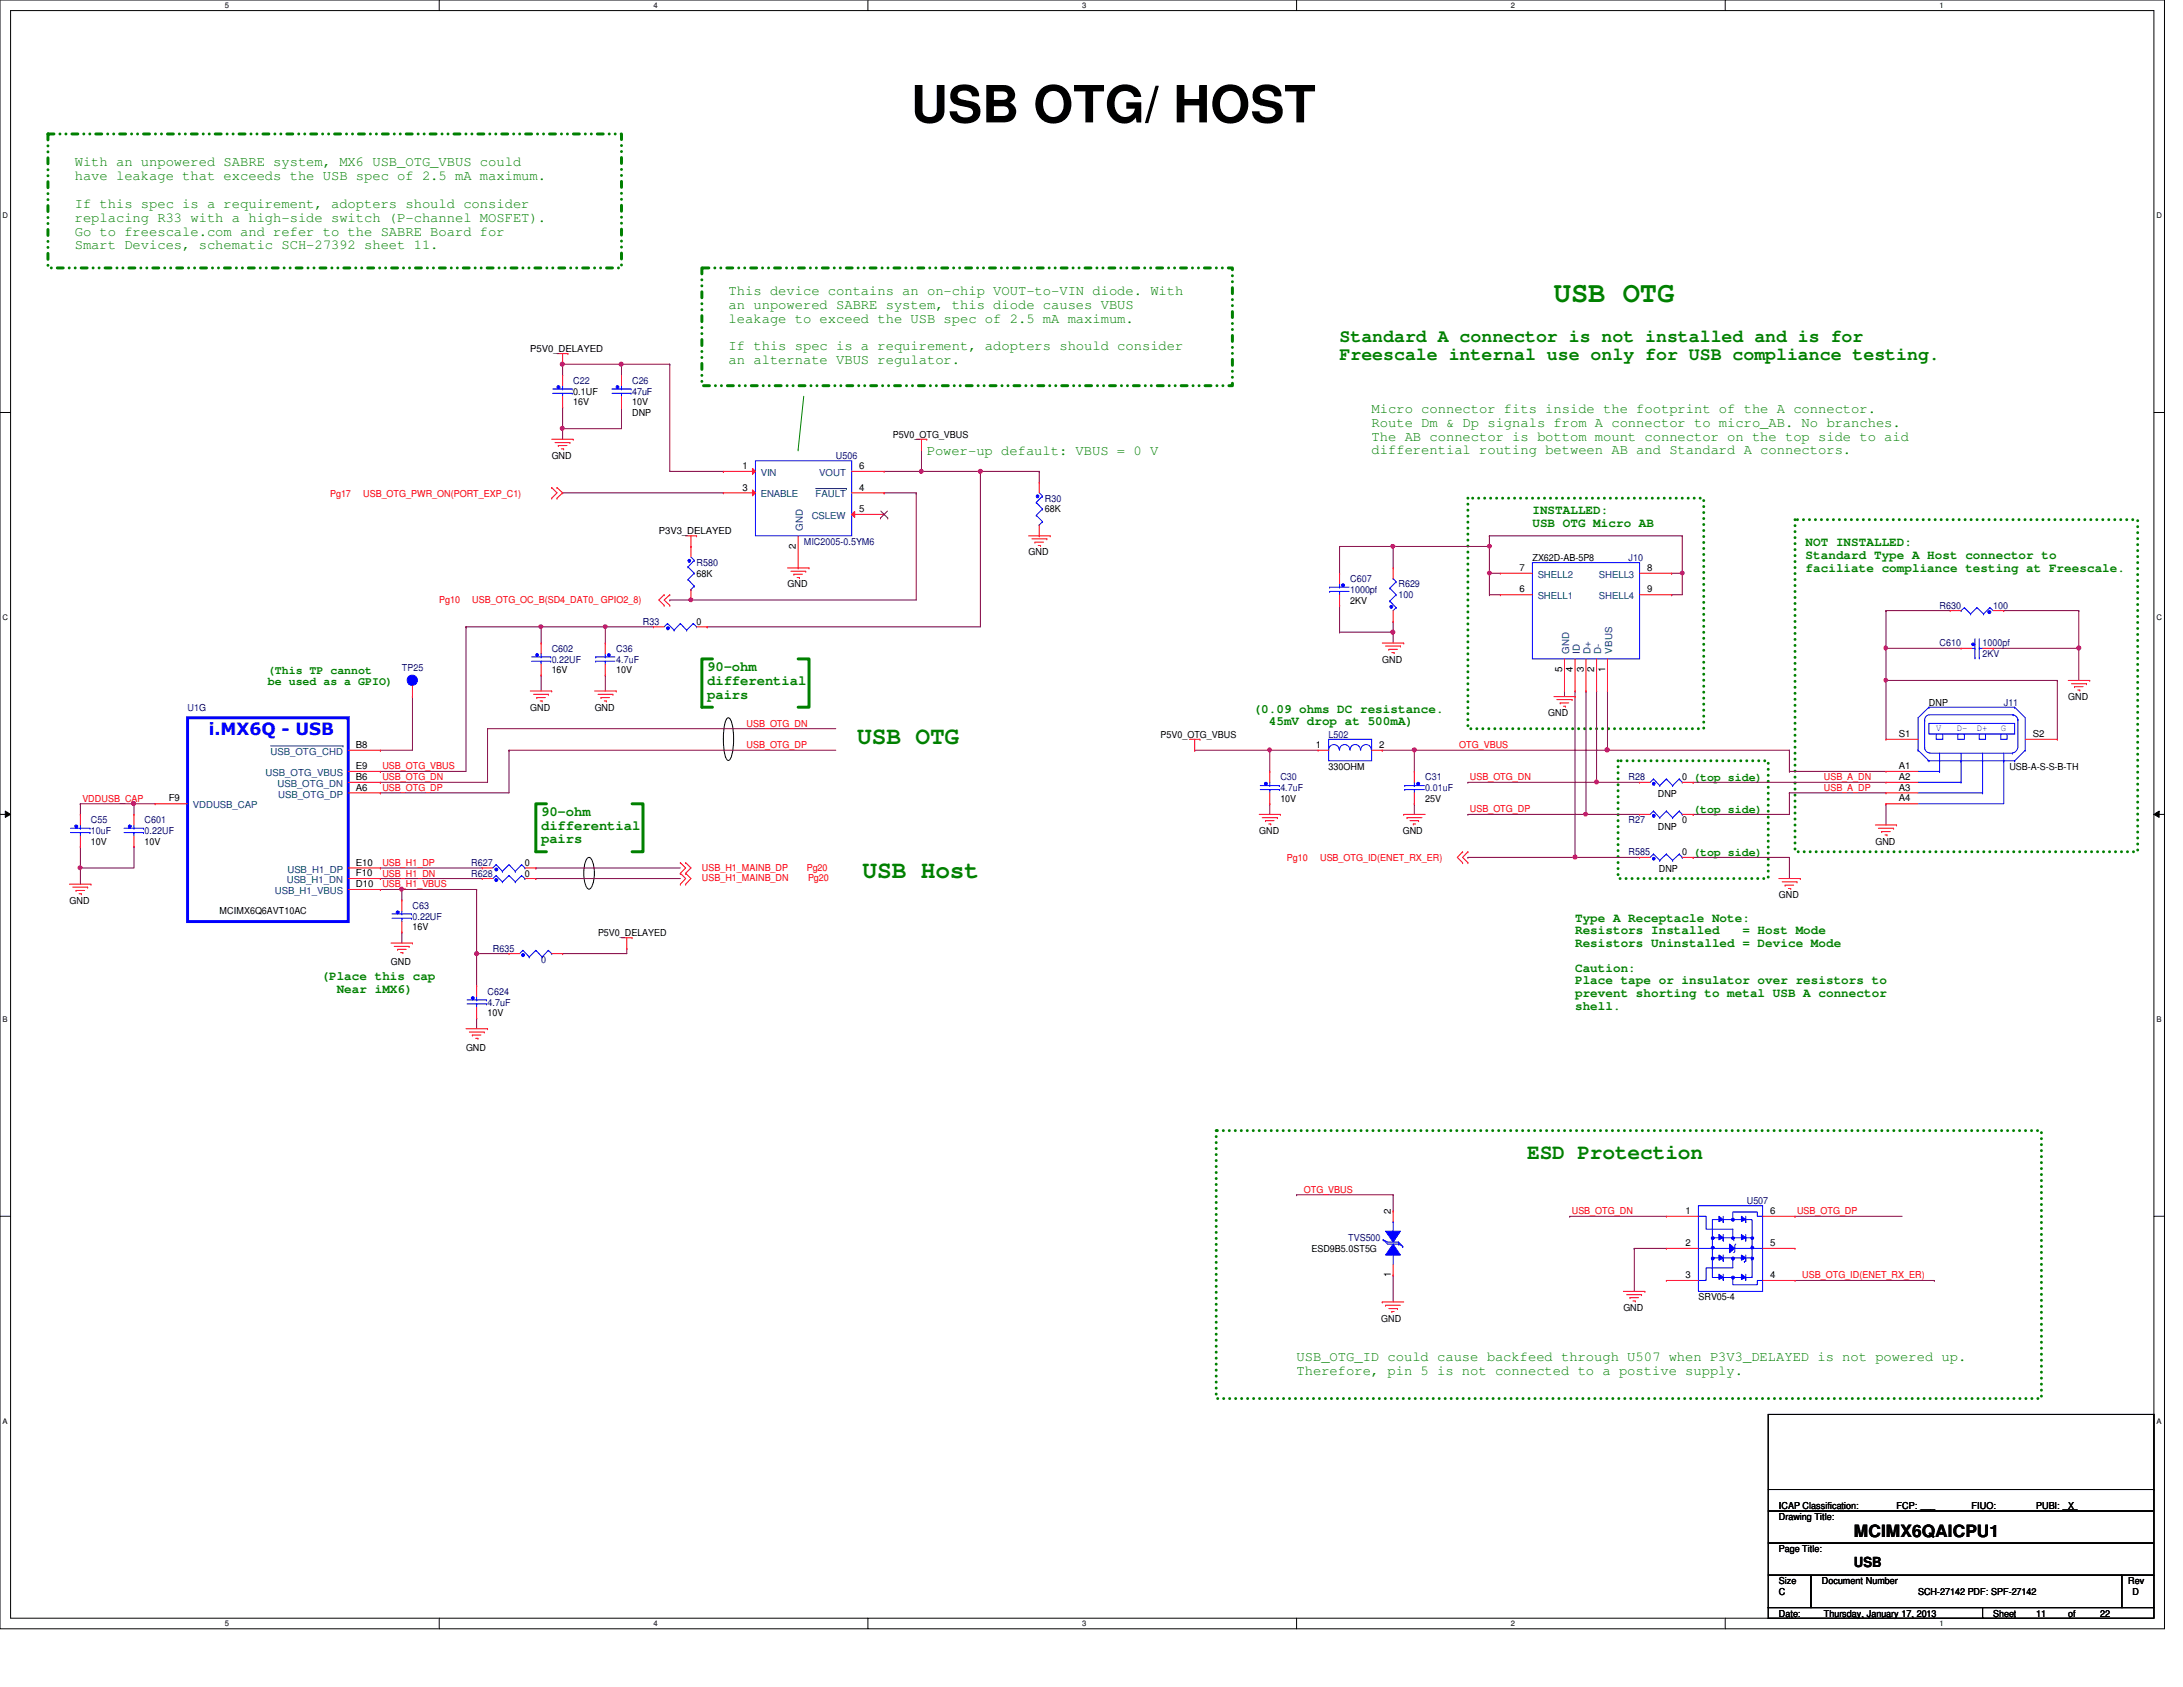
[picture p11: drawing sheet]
<svg xmlns="http://www.w3.org/2000/svg" width="279mm" height="216mm" viewBox="0 0 279 216" stroke-linecap="round" stroke-linejoin="round" font-family="sans-serif">
<defs><g id="words">
<text font-size="6.6" x="116.6" y="15.7">USB OTG/ HOST</text>
<text font-size="3.7" fill="#008000" x="198.9" y="38.7">USB OTG</text>
<g font-size="3.1" fill="#008000">
<text x="109.7" y="95.2">USB OTG</text>
<text x="110.4" y="112.4">USB Host</text>
</g>
<text font-size="2.7" fill="#008000" x="195.5" y="148.3">ESD Protection</text>
<g font-size="2.3" fill="#008000">
<text x="171.4" y="43.7">Standard A connector is not installed and is for</text>
<text x="171.4" y="46.1">Freescale internal use only for USB compliance testing.</text>
</g>
<text font-size="2.2" fill="#00f" x="26.7" y="94">i.MX6Q - USB</text>
<text font-size="2.2" x="237.3" y="196.8">MCIMX6QAICPU1</text>
<g font-size="1.8" fill="#008000">
<text x="9.6" y="21.3">With an unpowered SABRE system, MX6 USB_OTG_VBUS could</text>
<text x="9.6" y="23">have leakage that exceeds the USB spec of 2.5 mA maximum.</text>
<text x="9.6" y="26.6">If this spec is a requirement, adopters should consider</text>
<text x="9.6" y="28.4">replacing R33 with a high-side switch (P-channel MOSFET).</text>
<text x="9.6" y="30.1">Go to freescale.com and refer to the SABRE Board for</text>
<text x="9.6" y="31.9">Smart Devices, schematic SCH-27392 sheet 11.</text>
<text x="93.3" y="37.7">This device contains an on-chip VOUT-to-VIN diode. With</text>
<text x="93.3" y="39.5">an unpowered SABRE system, this diode causes VBUS</text>
<text x="93.3" y="41.3">leakage to exceed the USB spec of 2.5 mA maximum.</text>
<text x="93.3" y="44.8">If this spec is a requirement, adopters should consider</text>
<text x="93.3" y="46.6">an alternate VBUS regulator.</text>
<text x="175.6" y="52.8">Micro connector fits inside the footprint of the A connector.</text>
<text x="118.6" y="58.3">Power-up default: VBUS = 0 V</text>
<text x="175.6" y="54.6">Route Dm &amp; Dp signals from A connector to micro_AB. No branches.</text>
<text x="175.6" y="56.4">The AB connector is bottom mount connector on the top side to aid</text>
<text x="175.6" y="58.2">differential routing between AB and Standard A connectors.</text>
<text x="90.5" y="85.9">90-ohm</text>
<text x="90.5" y="87.6">differential</text>
<text x="90.5" y="89.4">pairs</text>
<text x="69.3" y="104.4">90-ohm</text>
<text x="69.3" y="106.2">differential</text>
<text x="69.3" y="107.9">pairs</text>
<text x="165.9" y="174.2">USB_OTG_ID could cause backfeed through U507 when P3V3_DELAYED is not powered up.</text>
<text x="165.9" y="176">Therefore, pin 5 is not connected to a postive supply.</text>
</g>
<text font-size="1.8" x="237.3" y="200.5">USB</text>
<g font-size="1.6" fill="#008000">
<text x="196.1" y="65.8">INSTALLED:</text>
<text x="196.1" y="67.4">USB OTG Micro AB</text>
<text x="231.1" y="69.9">NOT INSTALLED:</text>
<text x="231.1" y="71.5">Standard Type A Host connector to</text>
<text x="231.1" y="73.2">faciliate compliance testing at Freescale.</text>
<text x="160.4" y="91.2">(0.09 ohms DC resistance.</text>
<text x="162.4" y="92.8">45mV drop at 500mA)</text>
<text x="201.6" y="117.9">Type A Receptacle Note:</text>
<text x="201.6" y="119.5">Resistors Installed</text>
<text x="223" y="119.5">= Host Mode</text>
<text x="41.1" y="125.5">(Place this cap</text>
<text x="201.6" y="121.2">Resistors Uninstalled = Device Mode</text>
<text x="201.6" y="124.4">Caution:</text>
<text x="201.6" y="126">Place tape or insulator over resistors to</text>
<text x="43.1" y="127.1">Near iMX6)</text>
<text x="201.6" y="127.6">prevent shorting to metal USB A connector</text>
<text x="201.6" y="129.2">shell.</text>
</g>
<g font-size="1.5" fill="#008000">
<text x="34.3" y="86.2">(This TP cannot</text>
<text x="34.3" y="87.7">be used as a GPIO)</text>
<text x="216.7" y="99.9">(top side)</text>
<text x="216.7" y="104.1">(top side)</text>
<text x="216.7" y="109.6">(top side)</text>
</g>
<g font-size="1.2">
<text x="67.9" y="45">P5V0_DELAYED</text>
<text x="73.4" y="50.5">0.1UF</text>
<text x="73.4" y="51.9">16V</text>
<text x="80.9" y="53.3">DNP</text>
<text x="80.9" y="51.9">10V</text>
<text x="70.6" y="58.7">GND</text>
<text x="114.3" y="56">P5V0_OTG_VBUS</text>
<text x="95" y="62.8">3</text>
<text x="95" y="60">1</text>
<text x="110" y="60">6</text>
<text x="110" y="65.5">5</text>
<text x="110" y="62.8">4</text>
<text x="133.7" y="65.6">68K</text>
<text x="84.3" y="68.3">P3V3_DELAYED</text>
<text x="101.9" y="70.2" transform="rotate(-90 101.9 70.2)">2</text>
<text x="131.7" y="71.1">GND</text>
<text x="196.1" y="71.8">ZX62D-AB-5P8</text>
<text x="89.2" y="73.8">68K</text>
<text x="100.8" y="75.2">GND</text>
<text x="172.8" y="77.3">2KV</text>
<text x="194.5" y="75.8">6</text>
<text x="194.5" y="73.1">7</text>
<text x="210.8" y="73.1">8</text>
<text x="210.8" y="75.8">9</text>
<text x="89.2" y="80">0</text>
<text x="70.6" y="86.1">16V</text>
<text x="78.9" y="86.1">10V</text>
<text x="176.9" y="84.8">GND</text>
<text x="199.9" y="86" transform="rotate(-90 199.9 86)">5</text>
<text x="201.3" y="86" transform="rotate(-90 201.3 86)">4</text>
<text x="202.7" y="86" transform="rotate(-90 202.7 86)">3</text>
<text x="204" y="86" transform="rotate(-90 204 86)">2</text>
<text x="205.4" y="86" transform="rotate(-90 205.4 86)">1</text>
<text x="264.7" y="89.6">GND</text>
<text x="45.6" y="95.7">B8</text>
<text x="67.9" y="91">GND</text>
<text x="76.1" y="91">GND</text>
<text x="148.5" y="94.4">P5V0_OTG_VBUS</text>
<text x="168.4" y="95.7">1</text>
<text x="176.5" y="95.7">2</text>
<text x="198.2" y="91.7">GND</text>
<text x="243" y="94.3">S1</text>
<text x="246.9" y="90.3">DNP</text>
<text x="260.2" y="94.3">S2</text>
<text x="45.6" y="98.4">E9</text>
<text x="45.6" y="99.8">B6</text>
<text x="45.6" y="101.2">A6</text>
<text x="170.1" y="98.5">330OHM</text>
<text x="212.2" y="101.9">DNP</text>
<text x="215.3" y="99.9">0</text>
<text x="243" y="98.4">A1</text>
<text x="243" y="99.8">A2</text>
<text x="243" y="101.2">A3</text>
<text x="257.2" y="98.5">USB-A-S-S-B-TH</text>
<text x="21.6" y="102.6">F9</text>
<text x="161.2" y="106.7">GND</text>
<text x="163.9" y="102.6">10V</text>
<text x="179.5" y="106.7">GND</text>
<text x="182.4" y="102.6">25V</text>
<text x="212.2" y="106.2">DNP</text>
<text x="215.3" y="105.4">0</text>
<text x="243" y="102.6">A4</text>
<text x="11.6" y="108.1">10V</text>
<text x="18.5" y="108.1">10V</text>
<text x="45.6" y="110.8">E10</text>
<text x="45.6" y="112.1">F10</text>
<text x="45.6" y="113.5">D10</text>
<text x="67.2" y="110.9">0</text>
<text x="67.2" y="112.2">0</text>
<text x="212.3" y="111.5">DNP</text>
<text x="215.3" y="109.5">0</text>
<text x="240" y="108.1">GND</text>
<text x="8.9" y="115.7">GND</text>
<text x="28.1" y="117">MCIMX6Q6AVT10AC</text>
<text x="52.8" y="119.1">16V</text>
<text x="76.5" y="119.8">P5V0_DELAYED</text>
<text x="227.7" y="115">GND</text>
<text x="50" y="123.5">GND</text>
<text x="62.4" y="130">10V</text>
<text x="59.6" y="134.5">GND</text>
<text x="178" y="155.4" transform="rotate(-90 178 155.4)">2</text>
<text x="215.7" y="155.4">1</text>
<text x="226.6" y="155.4">6</text>
<text x="167.9" y="160.2">ESD9B5.0ST5G</text>
<text x="215.7" y="159.5">2</text>
<text x="226.6" y="159.5">5</text>
<text x="178" y="163.5" transform="rotate(-90 178 163.5)">1</text>
<text x="207.8" y="167.8">GND</text>
<text x="215.7" y="163.6">3</text>
<text x="217.4" y="166.4">SRV05-4</text>
<text x="226.6" y="163.6">4</text>
<text x="176.8" y="169.2">GND</text>
<text x="227.7" y="194.5">Drawing Title:</text>
<text x="227.7" y="193.2">ICAP Classification:</text>
<text x="242.7" y="193.2">FCP: ___</text>
<text x="252.3" y="193.2">FIUO:</text>
<text x="260.6" y="193.2">PUBI: ___</text>
<text x="264.7" y="193.2">X</text>
<text x="227.7" y="202.7">Size</text>
<text x="227.7" y="198.6">Page Title:</text>
<text x="233.2" y="202.7">Document Number</text>
<text x="272.4" y="202.7">Rev</text>
<text x="227.7" y="206.9">Date:</text>
<text x="227.7" y="204.1">C</text>
<text x="233.4" y="206.9">Thursday, January 17, 2013</text>
<text x="245.5" y="204.1">SCH-27142 PDF: SPF-27142</text>
<text x="255.1" y="206.9">Sheet</text>
<text x="260.6" y="206.9">11</text>
<text x="264.7" y="206.9">of</text>
<text x="268.8" y="206.9">22</text>
<text x="272.9" y="204.1">D</text>
</g>
<g font-size="1.2" fill="#000080">
<text x="73.4" y="49.1">C22</text>
<text x="80.9" y="49.1">C26</text>
<text x="80.9" y="50.5">47uF</text>
<text x="107" y="58.7">U506</text>
<text x="133.7" y="64.2">R30</text>
<text x="102.9" y="69.7">MIC2005-0.5YM6</text>
<text x="208.4" y="71.8">J10</text>
<text x="89.2" y="72.4">R580</text>
<text x="172.8" y="74.5">C607</text>
<text x="172.8" y="75.9">1000pf</text>
<text x="179" y="75.2">R629</text>
<text x="179" y="76.6">100</text>
<text x="248.2" y="77.9">R630</text>
<text x="255.1" y="77.9">100</text>
<text x="70.6" y="83.4">C602</text>
<text x="78.9" y="83.4">C36</text>
<text x="82.3" y="80">R33</text>
<text x="248.2" y="82.7">C610</text>
<text x="253.7" y="82.7">1000pf</text>
<text x="51.4" y="85.9">TP25</text>
<text x="70.6" y="84.8">0.22UF</text>
<text x="78.9" y="84.8">4.7uF</text>
<text x="253.7" y="84.1">2KV</text>
<text x="24" y="91">U1G</text>
<text x="170.1" y="94.4">L502</text>
<text x="256.5" y="90.3">J11</text>
<text x="163.9" y="99.9">C30</text>
<text x="163.9" y="101.3">4.7uF</text>
<text x="182.4" y="99.9">C31</text>
<text x="182.4" y="101.3">0.01uF</text>
<text x="208.4" y="99.9">R28</text>
<text x="11.6" y="105.4">C55</text>
<text x="11.6" y="106.7">10uF</text>
<text x="18.5" y="105.4">C601</text>
<text x="18.5" y="106.7">0.22UF</text>
<text x="208.4" y="105.4">R27</text>
<text x="60.3" y="110.9">R627</text>
<text x="60.3" y="112.2">R628</text>
<text x="208.4" y="109.5">R585</text>
<text x="52.8" y="116.3">C63</text>
<text x="52.8" y="117.7">0.22UF</text>
<text x="63.1" y="121.8">R635</text>
<text x="69.3" y="123.2">0</text>
<text x="62.4" y="127.3">C624</text>
<text x="62.4" y="128.7">4.7uF</text>
<text x="223.6" y="154.1">U507</text>
<text x="172.6" y="158.9">TVS500</text>
</g>
<g font-size="1.2" fill="#f00">
<text x="42.2" y="63.5">Pg17</text>
<text x="46.5" y="63.5">USB_OTG_PWR_ON(PORT_EXP_C1)</text>
<text x="56.2" y="77.1">Pg10</text>
<text x="60.5" y="77.1">USB_OTG_OC_B(SD4_DAT0_ GPIO2_8)</text>
<text x="95.5" y="95.8">USB_OTG_DP</text>
<text x="95.5" y="93">USB_OTG_DN</text>
<text x="186.8" y="95.8">OTG_VBUS</text>
<text x="48.9" y="98.5">USB_OTG_VBUS</text>
<text x="48.9" y="99.9">USB_OTG_DN</text>
<text x="48.9" y="101.2">USB_OTG_DP</text>
<text x="188.1" y="99.9">USB_OTG_DN</text>
<text x="233.4" y="99.9">USB_A_DN</text>
<text x="233.4" y="101.2">USB_A_DP</text>
<text x="10.5" y="102.6">VDDUSB_CAP</text>
<text x="188.1" y="104">USB_OTG_DP</text>
<text x="48.9" y="110.8">USB_H1_DP</text>
<text x="48.9" y="112.2">USB_H1_DN</text>
<text x="48.9" y="113.6">USB_H1_VBUS</text>
<text x="89.8" y="111.4">USB_H1_MAINB_DP</text>
<text x="89.8" y="112.8">USB_H1_MAINB_DN</text>
<text x="103.3" y="111.4">Pg20</text>
<text x="103.4" y="112.8">Pg20</text>
<text x="164.7" y="110.2">Pg10</text>
<text x="169" y="110.2">USB_OTG_ID(ENET_RX_ER)</text>
<text x="166.9" y="152.7">OTG_VBUS</text>
<text x="201.2" y="155.4">USB_OTG_DN</text>
<text x="230" y="155.4">USB_OTG_DP</text>
<text x="230.7" y="163.6">USB_OTG_ID(ENET_RX_ER)</text>
</g>
<g font-size="1.2" fill="#004080">
<text x="97.4" y="63.7">ENABLE</text>
<text x="97.4" y="60.9">VIN</text>
<text x="104.4" y="63.7">FAULT</text>
<text x="104.9" y="60.9">VOUT</text>
<text x="102.7" y="67.9" transform="rotate(-90 102.7 67.9)">GND</text>
<text x="103.9" y="66.4">CSLEW</text>
<text x="196.8" y="76.7">SHELL1</text>
<text x="196.8" y="74">SHELL2</text>
<text x="204.6" y="74">SHELL3</text>
<text x="204.6" y="76.7">SHELL4</text>
<text x="200.8" y="83.7" transform="rotate(-90 200.8 83.7)">GND</text>
<text x="202.2" y="83.7" transform="rotate(-90 202.2 83.7)">ID</text>
<text x="203.6" y="83.7" transform="rotate(-90 203.6 83.7)">D+</text>
<text x="204.9" y="83.7" transform="rotate(-90 204.9 83.7)">D-</text>
<text x="206.3" y="83.7" transform="rotate(-90 206.3 83.7)">VBUS</text>
<text x="34" y="99.3">USB_OTG_VBUS</text>
<text x="34.6" y="96.6">USB_OTG_CHD</text>
<text x="35.5" y="100.7">USB_OTG_DN</text>
<text x="24.7" y="103.5">VDDUSB_CAP</text>
<text x="35.6" y="102.1">USB_OTG_DP</text>
<text x="36.7" y="113">USB_H1_DN</text>
<text x="36.8" y="111.7">USB_H1_DP</text>
<text x="35.2" y="114.4">USB_H1_VBUS</text>
</g>
<g font-size="1.2" fill="#00f">
<text x="247.8" y="93.6">V</text>
<text x="250.4" y="93.6">D-</text>
<text x="253" y="93.6">D+</text>
<text x="256.1" y="93.6">G</text>
</g>
<g font-size="1">
<text x="28.8" y="1">5</text>
<text x="83.7" y="1">4</text>
<text x="138.5" y="1">3</text>
<text x="193.4" y="1">2</text>
<text x="248.2" y="1">1</text>
<text x=".3" y="27.9">D</text>
<text x="276" y="27.9">D</text>
<text x=".3" y="79.4">C</text>
<text x="276" y="79.4">C</text>
<text x=".3" y="130.8">B</text>
<text x="276" y="130.8">B</text>
<text x=".3" y="182.2">A</text>
<text x="276" y="182.2">A</text>
<text x="28.8" y="208.1">5</text>
<text x="83.7" y="208.1">4</text>
<text x="138.5" y="208.1">3</text>
<text x="193.4" y="208.1">2</text>
<text x="248.2" y="208.1">1</text>
</g>
</g></defs>
<path d="M0 0h277v208.4h-277zM1.4 1.4h274.3v205.7h-274.3z" fill="none" stroke="#000" stroke-width=".13"/>
<g fill="#fff">
<path d="M28.8 .1h.5v1.1h-.5z"/>
<path d="M28.8 207.2h.5v1.1h-.5z"/>
</g>
<path d="M56.2 0v1.4M56.2 207.1v1.3" fill="none" stroke="#000" stroke-width=".13"/>
<g fill="#fff">
<path d="M83.7 .1h.5v1.1h-.5z"/>
<path d="M83.7 207.2h.5v1.1h-.5z"/>
</g>
<path d="M111.1 0v1.4M111.1 207.1v1.3" fill="none" stroke="#000" stroke-width=".13"/>
<g fill="#fff">
<path d="M138.5 .1h.6v1.1h-.6z"/>
<path d="M138.5 207.2h.6v1.1h-.6z"/>
</g>
<path d="M165.9 0v1.4M165.9 207.1v1.3" fill="none" stroke="#000" stroke-width=".13"/>
<g fill="#fff">
<path d="M193.4 .1h.5v1.1h-.5z"/>
<path d="M193.4 207.2h.5v1.1h-.5z"/>
</g>
<path d="M220.8 0v1.4M220.8 207.1v1.3" fill="none" stroke="#000" stroke-width=".13"/>
<g fill="#fff">
<path d="M248.2 .1h.6v1.1h-.6z"/>
<path d="M248.2 207.2h.6v1.1h-.6z"/>
<path d="M.3 27.1h.8v1.1h-.8z"/>
<path d="M276 27.1h.7v1.1h-.7z"/>
<path d="M.3 78.5h.8v1.1h-.8z"/>
<path d="M276 78.5h.7v1.1h-.7z"/>
</g>
<path d="M0 52.8h1.4M275.7 52.8h1.3" fill="none" stroke="#000" stroke-width=".13"/>
<g fill="#fff">
<path d="M.3 129.9h.7v1.1h-.7z"/>
<path d="M276 129.9h.6v1.1h-.6z"/>
</g>
<path d="M0 104.2h1.4M.7 103.8l.7 .4-.7 .4zM275.7 104.2l.7-.4v.8zM275.7 104.2h1.3" fill="none" stroke="#000" stroke-width=".13"/>
<path d="M.7 103.8l.7 .4-.7 .4zM275.7 104.2l.7-.4v.8z" fill="#000"/>
<g fill="#fff">
<path d="M.3 181.4h.7v1.1h-.7z"/>
<path d="M276 181.4h.6v1.1h-.6z"/>
</g>
<path d="M93 92l.2-.1a1.48 1.48 0 0 1 .6 1.3l.1 1.4a5.6 5.6 0 0 1-.5 2.6l-.2 .1a1.51 1.51 0 0 1-.5-1.3l-.1-1.4a5.6 5.6 0 0 1 .4-2.6zM75.2 109.8l.2-.1a1.5 1.5 0 0 1 .6 1.4 4.1 4.1 0 0 1-.4 2.6l-.2 .1a1.46 1.46 0 0 1-.6-1.4 4.1 4.1 0 0 1 .4-2.6zM0 155.7h1.4M275.7 155.7h1.3" fill="none" stroke="#000" stroke-width=".13"/>
<path d="M187.9 63.8h30.2v29.5h-30.2zM229.7 66.5h43.9v42.5h-43.9zM207.1 97.4h19.2v15h-19.2zM155.7 144.7h105.6v34.3h-105.6z" fill="none" stroke="#008000" stroke-width=".38" stroke-dasharray="0 .8"/>
<path d="M91.2 84.3h-1.4v6.2h1.4M102.2 84.3h1.3v6.2h-1.3M69.9 102.9h-1.3v6.1h1.3M80.9 102.9h1.4v6.1h-1.4" fill="none" stroke="#008000" stroke-width=".38"/>
<path d="M102.2 57.6h.1M102.9 50.7l-.7 6.9" fill="none" stroke="#008000" stroke-width=".13"/>
<path d="M6.1 17.1h73.4v17.2h-73.4zM89.8 34.3h67.9v15.1h-67.9z" fill="none" stroke="#008000" stroke-width=".38" stroke-dasharray=".8 .8 0 .8 0 .8"/>
<path d="M204.3 88.4h.1M204.3 88.4v11.7M201.6 109.7h.1M201.6 109.7h8.2" fill="none" stroke="#800040" stroke-width=".13"/>
<circle cx="201.6" cy="109.7" r=".26" fill="#f0f"/>
<circle cx="201.6" cy="109.7" r=".26" fill="none" stroke="#f0f" stroke-width=".13"/>
<g fill="none" stroke="#800040" stroke-width=".13">
<path d="M178.3 80.9h.1M178.3 80.9v1.4M181 96h.1M181 96h24.7M201.6 88.4h.1M201.6 88.4v21.3h-13.7M203 88.4h.1M203 88.4v15.8h-15.1M241.4 83h.1M241.4 83v4.1M187.9 100.1h.1M187.9 104.2h.1"/>
<path d="M187.9 109.7h.1M187.9 100.1h16.4M216.7 104.2h.1M216.7 100.1h.1M216.7 100.1h24.7M229 101.5h.1M229 101.5v2.7h-12.3"/>
</g>
<circle cx="205.7" cy="96" r=".26" fill="#f0f"/>
<circle cx="205.7" cy="96" r=".26" fill="none" stroke="#f0f" stroke-width=".13"/>
<circle cx="181" cy="96" r=".26" fill="#f0f"/>
<circle cx="181" cy="96" r=".26" fill="none" stroke="#f0f" stroke-width=".13"/>
<path d="M190.6 76.1h.1M190.6 73.4h.1M190.6 76.1h1.4M190.6 73.4v2.7" fill="none" stroke="#800040" stroke-width=".13"/>
<circle cx="190.6" cy="73.3" r=".25" fill="#f0f"/>
<circle cx="190.6" cy="73.3" r=".25" fill="none" stroke="#f0f" stroke-width=".13"/>
<path d="M214 76.1h.1M214 73.4h.1M214 73.4h1.3M215.3 73.4h.1M215.3 73.4v2.7h-1.3M256.5 78.1h.1M256.5 78.1h9.6M200.2 88.4h.1M200.2 88.4v.8M205.7 88.4h.1M205.7 88.4v7.6" fill="none" stroke="#800040" stroke-width=".13"/>
<circle cx="215.3" cy="73.3" r=".25" fill="#f0f"/>
<circle cx="215.3" cy="73.3" r=".25" fill="none" stroke="#f0f" stroke-width=".13"/>
<path d="M190.6 73.4h.1M190.6 69.9h.1M190.6 73.4h1.4M190.6 69.9v3.5M215.3 68.6h.1M215.3 68.6v4.8M171.4 80.9h.1M171.4 80.9h6.9" fill="none" stroke="#800040" stroke-width=".13"/>
<circle cx="178.3" cy="80.9" r=".26" fill="#f0f"/>
<circle cx="178.3" cy="80.9" r=".26" fill="none" stroke="#f0f" stroke-width=".13"/>
<g fill="none" stroke="#800040" stroke-width=".13">
<path d="M171.4 69.9h.1M171.4 77.5h.1M171.4 69.9v3.5M171.4 77.5v3.4M171.4 69.9h6.9M178.3 79.5h.1M178.3 69.9h.1M178.3 69.9v2.8M178.3 79.5v1.4M229 96h.1M229 96v2.7M241.4 87.1h.1"/>
<path d="M241.4 87.1v7.5M216.7 109.7h.1M216.7 109.7h12.3M229 109.7h.1M229 109.7v2.7"/>
</g>
<circle cx="178.3" cy="69.9" r=".25" fill="#f0f"/>
<circle cx="178.3" cy="69.9" r=".25" fill="none" stroke="#f0f" stroke-width=".13"/>
<path d="M241.4 78.1h.1M241.4 78.1h8.2M152.9 96h.1M152.9 96h9.6M241.4 87.1h.1M241.4 87.1h21.9" fill="none" stroke="#800040" stroke-width=".13"/>
<path d="M241.2 86.9h.3l.1 .1-.1 .2-.2 .1-.1-.1z" fill-rule="evenodd" fill="#f0f"/>
<path d="M241.2 86.9h.3l.1 .1-.1 .2-.2 .1-.1-.1z" fill="none" stroke="#f0f" stroke-width=".13"/>
<path d="M241.4 83h.1M241.4 83h9.6M263.3 87.1h.1M263.3 87.1v7.5M266.1 83h.1M266.1 83v4.1" fill="none" stroke="#800040" stroke-width=".13"/>
<path d="M241.2 82.7h.1l.3 .1-.1 .3-.2 .1-.1-.1z" fill-rule="evenodd" fill="#f0f"/>
<path d="M241.2 82.7h.1l.3 .1-.1 .3-.2 .1-.1-.1z" fill="none" stroke="#f0f" stroke-width=".13"/>
<path d="M190.6 68.6h.1M190.6 68.6h24.7M241.4 78.1h.1M241.4 78.1v4.9M266.1 78.1h.1M266.1 78.1v4.9h-11M255.1 83h.1" fill="none" stroke="#800040" stroke-width=".13"/>
<circle cx="266.1" cy="82.9" r=".26" fill="#f0f"/>
<circle cx="266.1" cy="82.9" r=".26" fill="none" stroke="#f0f" stroke-width=".13"/>
<path d="M162.5 96h.1M162.5 96v2.7M205.7 96h.1M205.7 96h23.3M229 98.7h.1M229 98.7h12.4M229.7 155.7h.1M229.7 155.7h13.8" fill="none" stroke="#800040" stroke-width=".13"/>
<circle cx="205.7" cy="96" r=".26" fill="#f0f"/>
<circle cx="205.7" cy="96" r=".26" fill="none" stroke="#f0f" stroke-width=".13"/>
<path d="M162.5 96h.1M162.5 96h6.2M181 96h.1M181 96v2.7" fill="none" stroke="#800040" stroke-width=".13"/>
<path d="M162.3 95.8l.2-.1 .2 .1-.1 .3-.1 .1-.2-.1z" fill-rule="evenodd" fill="#f0f"/>
<path d="M162.3 95.8l.2-.1 .2 .1-.1 .3-.1 .1-.2-.1z" fill="none" stroke="#f0f" stroke-width=".13"/>
<g fill="none" stroke="#800040" stroke-width=".13">
<path d="M176.9 96h.1M176.9 96h4.1M162.5 102.9h.1M162.5 102.9v1.3M181 102.9h.1M181 102.9v1.3M204.3 100.1h.1M204.3 100.1h5.5M241.4 102.9h.1M241.4 102.9v2.7M200.9 155.7h.1M200.9 155.7h12.4"/>
<path d="M209.2 159.8h.1M209.2 159.8h4.1M209.2 159.8v5.5"/>
</g>
<circle cx="204.3" cy="100.1" r=".26" fill="#f0f"/>
<circle cx="204.3" cy="100.1" r=".26" fill="none" stroke="#f0f" stroke-width=".13"/>
<path d="M203 104.2h.1M203 104.2h6.8" fill="none" stroke="#800040" stroke-width=".13"/>
<circle cx="202.9" cy="104.2" r=".25" fill="#f0f"/>
<circle cx="202.9" cy="104.2" r=".25" fill="none" stroke="#f0f" stroke-width=".13"/>
<path d="M10.3 111.1h.1M10.3 111.1h6.8M10.3 111.1v2.1M229 101.5h.1M229 101.5h12.4" fill="none" stroke="#800040" stroke-width=".13"/>
<circle cx="10.2" cy="111" r=".25" fill="#f0f"/>
<circle cx="10.2" cy="111" r=".25" fill="none" stroke="#f0f" stroke-width=".13"/>
<path d="M72 54.9h.1M72 54.9v1.3M72 54.9h7.5M48.7 96h.1M52.8 89.2h.1M52.8 89.2v6.8h-4.1" fill="none" stroke="#800040" stroke-width=".13"/>
<circle cx="72" cy="54.8" r=".26" fill="#f0f"/>
<circle cx="72" cy="54.8" r=".26" fill="none" stroke="#f0f" stroke-width=".13"/>
<path d="M117.9 60.3h.1M117.9 60.3h7.6" fill="none" stroke="#800040" stroke-width=".13"/>
<path d="M117.7 60.1h.2l.2 .1v.3l-.2 .1-.2-.1z" fill-rule="evenodd" fill="#f0f"/>
<path d="M117.7 60.1h.2l.2 .1v.3l-.2 .1-.2-.1z" fill="none" stroke="#f0f" stroke-width=".13"/>
<path d="M72 46.6h.1M72 46.6h7.5M125.5 60.3h.1M125.5 60.3v19.9" fill="none" stroke="#800040" stroke-width=".13"/>
<circle cx="72" cy="46.6" r=".26" fill="#f0f"/>
<circle cx="72" cy="46.6" r=".26" fill="none" stroke="#f0f" stroke-width=".13"/>
<path d="M117.9 57.6h.1M117.9 57.6v2.7M113.2 60.3h4.7M117.9 60.3h.1M51.4 113.8h.1M51.4 113.8h9.6" fill="none" stroke="#800040" stroke-width=".13"/>
<circle cx="51.4" cy="113.8" r=".26" fill="#f0f"/>
<circle cx="51.4" cy="113.8" r=".26" fill="none" stroke="#f0f" stroke-width=".13"/>
<path d="M88.4 76.8h.1M88.4 76.8h28.9" fill="none" stroke="#800040" stroke-width=".13"/>
<circle cx="88.4" cy="76.8" r=".25" fill="#f0f"/>
<circle cx="88.4" cy="76.8" r=".25" fill="none" stroke="#f0f" stroke-width=".13"/>
<g fill="none" stroke="#800040" stroke-width=".13">
<path d="M79.5 46.6h.1M79.5 46.6h6.2M85.7 46.6h.1M85.7 46.6v13.7M72 63.1h.1M72 63.1h20.6M113.2 63.1h.1M113.2 63.1h4.1M117.3 63.1h.1M117.3 63.1v13.7M48.7 98.7h.1M48.7 98.7h10.9"/>
<path d="M62.4 93.3h.1M62.4 93.3h44.6M65.2 96h.1M65.2 96h41.8M65.2 96v5.5h-16.5M48.7 100.1h.1M48.7 101.5h.1M48.7 100.1h13.7M68.6 112.4h.1M68.6 112.4h18.5"/>
</g>
<circle cx="79.5" cy="46.6" r=".26" fill="#f0f"/>
<circle cx="79.5" cy="46.6" r=".26" fill="none" stroke="#f0f" stroke-width=".13"/>
<path d="M125.5 60.3h.1M125.5 60.3h7.5M133 60.3h.1M133 60.3v1.4M68.6 111.1h.1M68.6 111.1h18.5" fill="none" stroke="#800040" stroke-width=".13"/>
<circle cx="125.5" cy="60.3" r=".26" fill="#f0f"/>
<circle cx="125.5" cy="60.3" r=".26" fill="none" stroke="#f0f" stroke-width=".13"/>
<g fill="none" stroke="#800040" stroke-width=".13">
<path d="M85.7 76.8h.1M85.7 76.8h2.7M59.6 80.2h.1M59.6 80.2v18.5M59.6 80.2h17.9M62.4 93.3h.1M62.4 93.3v6.8M69.3 80.2h.1M90.5 80.2h.1M90.5 80.2h35M48.7 111.1h.1M48.7 112.4h.1"/>
<path d="M48.7 111.1h13M48.7 112.4h13M51.4 113.8h.1M51.4 113.8v1.4M61 113.8h.1M61 113.8v8.2M72 122h.1M72 122h8.2"/>
</g>
<circle cx="69.2" cy="80.2" r=".25" fill="#f0f"/>
<circle cx="69.2" cy="80.2" r=".25" fill="none" stroke="#f0f" stroke-width=".13"/>
<path d="M61 122h.1M61 122h4.2" fill="none" stroke="#800040" stroke-width=".13"/>
<circle cx="61" cy="122" r=".26" fill="#f0f"/>
<circle cx="61" cy="122" r=".26" fill="none" stroke="#f0f" stroke-width=".13"/>
<path d="M178.3 69.9h12.3M190.6 69.9h.1M61 122h.1M61 130.3h.1M61 122v4.2M61 130.3v1.4M80.2 121.4h.1M80.2 121.4v.6" fill="none" stroke="#800040" stroke-width=".13"/>
<circle cx="190.6" cy="69.9" r=".25" fill="#f0f"/>
<circle cx="190.6" cy="69.9" r=".25" fill="none" stroke="#f0f" stroke-width=".13"/>
<path d="M190.6 68.6h.1M190.6 68.6v1.3M69.3 86.4h.1M69.3 80.2h.1M69.3 80.2v2.1M69.3 86.4v2M77.5 86.4h.1M77.5 80.2h.1M77.5 86.4v2M77.5 80.2h6.2" fill="none" stroke="#800040" stroke-width=".13"/>
<circle cx="77.5" cy="80.2" r=".25" fill="#f0f"/>
<circle cx="77.5" cy="80.2" r=".25" fill="none" stroke="#f0f" stroke-width=".13"/>
<g fill="none" stroke="#800040" stroke-width=".13">
<path d="M72 52.1h.1M72 46.6h.1M72 46.6v1.4M72 52.1v2.8M79.5 46.6h.1M79.5 52.1h.1M79.5 46.6v1.4M79.5 52.1v2.8M77.5 80.2h.1M77.5 80.2v2.1M10.3 108.3h.1M10.3 102.9h.1"/>
<path d="M10.3 102.9v1.3M10.3 108.3v2.8M17.1 108.3h.1M17.1 102.9h.1M17.1 108.3v2.8M17.1 102.9h2.8"/>
</g>
<circle cx="17.1" cy="102.8" r=".26" fill="#f0f"/>
<circle cx="17.1" cy="102.8" r=".26" fill="none" stroke="#f0f" stroke-width=".13"/>
<g fill="none" stroke="#800040" stroke-width=".13">
<path d="M85.7 60.3h6.9M92.6 60.3h.1M10.3 102.9h.1M10.3 102.9h6.8M17.1 102.9h.1M17.1 102.9v1.3M48.7 113.8h.1M48.7 113.8h2.7M51.4 119.3h.1M51.4 119.3v1.4M165.9 152.9h.1M165.9 152.9h12.4"/>
<path d="M178.3 152.9h.1M178.3 152.9v2.1M178.3 163.2h.1M178.3 163.2v3.4M229.7 163.9h17.9M247.6 163.9h.1"/>
</g>
<g fill="none" stroke="#f00" stroke-width=".13">
<path d="M70.6 56.2h2.8M71 56.6h1.9M71.3 45.3h1.4M71.5 57h.1M71.5 57h1.1M71.8 57.4h.3M72 46.6h.1M72 45.3v1.3M72.1 57.4h.1M72.7 45.3h.1M72.9 56.6h.1M73.4 56.2h.1"/>
<path d="M117.3 56.2h1.3M117.9 57.6h.1M117.9 56.2v1.4M118.6 56.2h.1M70.6 63.8h.1M70.6 62.4h.1M70.6 62.4l.7 .7-.7 .7M71.3 62.4h.1M71.3 63.8h.1M71.3 62.4l.7 .7-.7 .7M85 77.5h.1M85 76.1h.1"/>
<path d="M85 76.1l-.7 .7 .7 .7M85.7 77.5h.1M85.7 76.1h.1M85.7 76.1l-.7 .7 .7 .7M87.8 68.6h1.4M88.4 69.9h.1M88.4 68.6v1.3M89.2 68.6h.1M100.8 72.7h2.7M101.2 73.1h1.9M101.6 73.5h.1M101.6 73.5h1.1"/>
<path d="M102 73.9h.3M102.3 73.9h.1M103.1 73.1h.1M103.5 72.7h.1M131.7 68.6h2.7M132.1 69h1.9M132.5 69.4h.1M132.5 69.4h1.1M132.9 69.8h.3M133.2 69.8h.1M134 69h.1M134.4 68.6h.1"/>
<path d="M67.9 88.4h2.7M68.3 88.9h1.9M68.7 89.3h.1M68.7 89.3h1.1M69.1 89.7h.3M69.4 89.7h.1M70.2 88.9h.1M70.6 88.4h.1M76.1 88.4h2.8M76.5 88.9h1.9M76.9 89.3h.1M76.9 89.3h1.1"/>
<path d="M77.3 89.7h.3M77.6 89.7h.1M78.4 88.9h.1M78.9 88.4h.1M152.2 94.6h1.4M152.9 96h.1M152.9 94.6v1.4M153.6 94.6h.1M176.9 82.3h2.8M177.3 82.7h1.9M177.8 83.1h.1M177.8 83.1h1.1"/>
<path d="M178.1 83.5h.3M178.4 83.5h.1M179.2 82.7h.1M179.7 82.3h.1M198.9 89.2h2.7M199.3 89.5h1.9M199.7 90h.1M199.7 90h1.1M200.1 90.4h.3M200.4 90.4h.1M201.2 89.5h.1M201.6 89.2h.1"/>
<path d="M264.7 87.1h2.8M265.1 87.5h1.9M265.5 87.9h.1M265.5 87.9h1.1M265.9 88.3h.3M266.2 88.3h.1M267 87.5h.1M267.5 87.1h.1M8.9 113.2h2.7M9.3 113.5h1.9M9.7 114h.1M9.7 114h1.1"/>
<path d="M10.1 114.4h.3M10.4 114.4h.1M11.2 113.5h.1M11.6 113.2h.1M87.1 111.8h.1M87.1 110.4h.1M87.1 113.2h.1M87.1 110.4l.7 .7-.7 .7M87.1 111.8l.7 .6-.7 .8M87.8 111.8h.1M87.8 110.4h.1M87.8 113.2h.1"/>
<path d="M87.8 110.4l.6 .7-.6 .7M87.8 111.8l.6 .6-.6 .8M161.2 104.2h2.7M161.5 104.6h2M162 105h.1M162 105h1.1M162.4 105.5h.2M162.6 105.5h.1M163.5 104.6h.1M163.9 104.2h.1M179.7 104.2h.1M179.7 104.2h2.7"/>
<path d="M180.1 104.6h.1M180.1 104.6h1.9M180.5 105h1.1M180.9 105.5h.1M180.9 105.5h.3M181.6 105h.1M187.2 109h.1M187.2 110.4h.1M187.2 109l-.7 .7 .7 .7M187.9 110.4h.1M187.9 109h.1M187.9 109l-.7 .7 .7 .7"/>
<path d="M227.7 112.4h2.7M228.1 112.9h1.9M228.5 113.3h.1M228.5 113.3h1.1M228.9 113.7h.3M229.2 113.7h.1M230 112.9h.1M230.4 112.4h.1M240 105.6h2.7M240.4 106h2M240.8 106.4h.1M240.8 106.4h1.1"/>
<path d="M241.3 106.8h.2M241.5 106.8h.1M242.4 106h.1M242.7 105.6h.1M50 120.7h2.8M50.5 121.1h1.9M50.9 121.5h.1M50.9 121.5h1.1M51.3 121.9h.3M51.6 121.9h.1M52.4 121.1h.1M52.8 120.7h.1"/>
<path d="M59.6 131.7h2.8M60.1 132.1h1.9M60.5 132.5h.1M60.5 132.5h1.1M60.9 132.9h.3M61.2 132.9h.1M62 132.1h.1M62.4 131.7h.1M79.5 120h1.4M80.2 121.4h.1M80.2 120v1.4M80.9 120h.1"/>
<path d="M176.9 166.6h.1M176.9 166.6h2.8M177.3 167h.1M177.3 167h1.9M177.8 167.5h1.1M178.1 167.9h.1M178.1 167.9h.3M178.9 167.5h.1M207.8 165.3h2.7M208.2 165.7h1.9M208.6 166.1h.1M208.6 166.1h1.1"/>
<path d="M209 166.5h.3M209.3 166.5h.1M210.1 165.7h.1M210.5 165.3h.1"/>
</g>
<path d="M226.3 193.4h49.4v4.1h-49.4zM226.3 197.5h49.4v4.1h-49.4zM226.3 181h49.4v12.4h-49.4zM226.3 190.6h49.4M275.7 190.6h.1M226.3 201.6h5.5v4.1h-5.5zM226.3 205.7h27.4v1.4h-27.4zM231.8 201.6h39.8v4.1h-39.8zM253.7 205.7h22v1.4h-22zM271.6 201.6h4.1v4.1h-4.1z" fill="none" stroke="#000" stroke-width=".13"/>
<path d="M211.6 99.7h.1M211.6 99.7l-.4 .4M211.6 99.7l.8 .8M213.3 99.7h.1M213.3 99.7l-.9 .8M213.3 99.7l.8 .8M214.9 99.7h.1M214.9 99.7l-.8 .8M214.9 99.7l.4 .4M212.4 100.5h.1M214.1 100.5h.1M215.3 100.1h.1" fill="none" stroke="#00f" stroke-width=".13"/>
<path d="M211.5 100.2h.3v.2l-.1 .1-.2-.1z" fill-rule="evenodd" fill="#00f"/>
<g fill="none" stroke="#00f" stroke-width=".13">
<path d="M88.1 72.6h.1M88.1 74.2h.1M88.1 72.6l.8 .8M88.1 74.2l.8 .8M88.4 75.4h.1M88.4 71.3l.5 .4M88.9 71.7h.1M88.9 73.4h.1M88.9 75h.1M88.9 71.7l-.8 .9M88.9 73.4l-.8 .8M88.9 75l-.5 .4"/>
<path d="M211.5 100.2h.3v.2l-.1 .1-.2-.1z"/>
</g>
<path d="M209.8 100.1h.1M209.8 100.1h1.4M215.3 100.1h1.4M216.7 100.1h.1" fill="none" stroke="#f00" stroke-width=".13"/>
<path d="M88.1 71.6h.2v.3l-.1 .1-.1-.1z" fill-rule="evenodd" fill="#00f"/>
<path d="M88.1 71.6h.2v.3l-.1 .1-.1-.1zM179.8 101h.1M179.8 100.5h.1M179.8 101h2.5M179.8 100.5h2.5M181 101h.1M181 101v.5" fill="none" stroke="#00f" stroke-width=".13"/>
<path d="M88.4 69.9h.1M88.4 76.8h.1M88.4 69.9v1.4M88.4 75.4v1.4" fill="none" stroke="#f00" stroke-width=".13"/>
<path d="M181.4 100.2h.2v.2l-.1 .1-.1-.1z" fill-rule="evenodd" fill="#00f"/>
<g fill="none" stroke="#00f" stroke-width=".13">
<path d="M181 100.5h.1M181 100.1v.4M181.4 100.2h.2v.2l-.1 .1-.1-.1zM211.6 103.8h.1M211.6 103.8l-.4 .4M211.6 103.8l.8 .8M212.4 104.6h.1M213.3 103.8h.1M213.3 103.8l-.9 .8M213.3 103.8l.8 .8M214.1 104.6h.1M214.9 103.8h.1"/>
<path d="M214.9 103.8l-.8 .8M214.9 103.8l.4 .4M215.3 104.2h.1"/>
</g>
<path d="M181 98.7h.1M181 98.7v1.4M181 102.9h.1M181 101.5v1.4" fill="none" stroke="#f00" stroke-width=".13"/>
<path d="M211.5 104.3h.3v.2l-.1 .1-.2-.1z" fill-rule="evenodd" fill="#00f"/>
<path d="M96.7 59h12.3v9.6h-12.3zM211.5 104.3h.3v.2l-.1 .1-.2-.1z" fill="none" stroke="#00f" stroke-width=".13"/>
<path d="M109 60.3h4.2M113.2 60.3h.1M209.8 104.2h.1M209.8 104.2h1.4M215.3 104.2h1.4M216.7 104.2h.1" fill="none" stroke="#f00" stroke-width=".13"/>
<path d="M109 65.8l.4-.4v.8z" fill="#f00"/>
<path d="M109 65.8l.4-.4v.8zM109 65.8h4.2M113.2 65.8h.1" fill="none" stroke="#f00" stroke-width=".13"/>
<path d="M112.7 66.3h.1M112.7 65.4l.9 .9M113.6 65.4l-.9 .9M113.6 66.3h.1" fill="none" stroke="#804000" stroke-width=".13"/>
<path d="M96.3 62.7l.4 .4-.4 .4z" fill="#f00"/>
<path d="M92.6 63.1h.1M92.6 63.1h4.1M96.3 62.7l.4 .4-.4 .4zM102.2 72.7h.1M102.2 68.6v4.1" fill="none" stroke="#f00" stroke-width=".13"/>
<path d="M96.3 59.9l.4 .4-.4 .4z" fill="#f00"/>
<path d="M96.3 59.9l.4 .4-.4 .4zM92.6 60.3h.1M92.6 60.3h4.1M109 63.1h4.2M113.2 63.1h.1" fill="none" stroke="#f00" stroke-width=".13"/>
<path d="M104.4 62.5h3.9M108.3 62.5h.1" fill="none" stroke="#004080" stroke-width=".13"/>
<path d="M76.2 84.6h.1M76.2 84.1h.1M76.2 84.6h2.5M76.2 84.1h2.5M77.5 84.6h.1M77.5 84.6v.4" fill="none" stroke="#00f" stroke-width=".13"/>
<path d="M77.8 83.7h.3v.3h-.2h-.1z" fill-rule="evenodd" fill="#00f"/>
<path d="M77.5 84.1h.1M77.5 83.7v.4M77.8 83.7h.3v.3h-.2h-.1zM15.9 106.6h2.5M15.9 106h2.5M17.1 106.6h.1M17.1 106.6v.4M18.4 106.6h.1M18.4 106h.1" fill="none" stroke="#00f" stroke-width=".13"/>
<path d="M77.5 82.3h.1M77.5 86.4h.1M77.5 82.3v1.4M77.5 85v1.4" fill="none" stroke="#f00" stroke-width=".13"/>
<path d="M16.5 105.6h.2v.3l-.1 .1-.1-.1z" fill-rule="evenodd" fill="#00f"/>
<g fill="none" stroke="#00f" stroke-width=".13">
<path d="M132.6 64.3h.1M132.6 66h.1M132.6 64.3l.8 .9M132.6 66l.8 .8M133 67.2h.1M133 63.1l.4 .4M133.4 63.5h.1M133.4 65.2h.1M133.4 66.8h.1M133.4 63.5l-.8 .8M133.4 65.2l-.8 .8M133.4 66.8l-.4 .4"/>
<path d="M196.1 72h13.7v12.3h-13.7zM16.5 105.6h.2v.3l-.1 .1-.1-.1zM17.1 106h.1M17.1 105.6v.4"/>
</g>
<g fill="none" stroke="#f00" stroke-width=".13">
<path d="M192 76.1h.1M192 73.4h.1M192 76.1h4.1M192 73.4h4.1M209.8 76.1h4.2M209.8 73.4h4.2M214 73.4h.1M214 76.1h.1M200.2 88.4h.1M200.2 84.3v4.1M201.6 88.4h.1M201.6 84.3v4.1"/>
<path d="M203 88.4h.1M203 84.3v4.1M204.3 88.4h.1M204.3 84.3v4.1M205.7 88.4h.1M205.7 84.3v4.1M17.1 104.2h.1M17.1 108.3h.1M17.1 104.2v1.4M17.1 107v1.3"/>
</g>
<path d="M132.7 63.4h.2v.2l-.1 .1-.1-.1z" fill-rule="evenodd" fill="#00f"/>
<g fill="none" stroke="#00f" stroke-width=".13">
<path d="M132.7 63.4h.2v.2l-.1 .1-.1-.1zM177.9 76.9h.1M177.9 75.3h.1M177.9 76.9l.8 .9M177.9 75.3l.8 .8M178.3 74h.1M178.3 74l.4 .5M178.7 77.8h.1M178.7 76.1h.1M178.7 74.5h.1M178.7 77.8l-.4 .3M178.7 76.1l-.8 .8"/>
<path d="M178.7 74.5l-.8 .8"/>
</g>
<path d="M133 61.7h.1M133 68.6h.1M133 61.7v1.4M133 67.2v1.4" fill="none" stroke="#f00" stroke-width=".13"/>
<path d="M177.9 77.5h.3v.3l-.1 .1-.2-.1z" fill-rule="evenodd" fill="#00f"/>
<path d="M170.2 75.7h.1M170.2 75.1h.1M170.2 75.7h2.5M170.2 75.1h2.5M171.4 75.7h.1M171.4 75.7v.4M177.9 77.5h.3v.3l-.1 .1-.2-.1z" fill="none" stroke="#00f" stroke-width=".13"/>
<path d="M178.3 79.5h.1M178.3 72.7h.1M178.3 72.7v1.3M178.3 78.1v1.4" fill="none" stroke="#f00" stroke-width=".13"/>
<path d="M171.8 74.8h.2v.2l-.1 .1-.1-.1z" fill-rule="evenodd" fill="#00f"/>
<path d="M171.4 75.1h.1M171.4 74.7v.4M171.8 74.8h.2v.2l-.1 .1-.1-.1zM9 106.6h2.5M9 106h2.5M10.3 106.6h.1M10.3 106.6v.4M11.5 106.6h.1M11.5 106h.1" fill="none" stroke="#00f" stroke-width=".13"/>
<path d="M171.4 73.4h.1M171.4 77.5h.1M171.4 73.4v1.3M171.4 76.1v1.4" fill="none" stroke="#f00" stroke-width=".13"/>
<path d="M9.6 105.6h.3v.3l-.2 .1-.1-.1z" fill-rule="evenodd" fill="#00f"/>
<path d="M68 84.6h2.5M68 84.1h2.5M69.3 84.6h.1M69.3 84.6v.4M70.5 84.6h.1M70.5 84.1h.1M9.6 105.6h.3v.3l-.2 .1-.1-.1zM10.3 106h.1M10.3 105.6v.4" fill="none" stroke="#00f" stroke-width=".13"/>
<path d="M10.3 104.2h.1M10.3 108.3h.1M10.3 104.2v1.4M10.3 107v1.3" fill="none" stroke="#f00" stroke-width=".13"/>
<path d="M68.6 83.7h.3v.3h-.2h-.1z" fill-rule="evenodd" fill="#00f"/>
<path d="M68.6 83.7h.3v.3h-.2h-.1zM69.3 84.1h.1M69.3 83.7v.4M170.1 94.6h5.5v2.8h-5.5zM171.4 96a.68 .68 0 0 0-.7-.7 .68 .68 0 0 0-.6 .7M172.8 96a.66 .66 0 0 0-.7-.7 .66 .66 0 0 0-.7 .7M174.1 96a.66 .66 0 0 0-.7-.7 .66 .66 0 0 0-.6 .7M175.5 96a.68 .68 0 0 0-.7-.7 .68 .68 0 0 0-.6 .7" fill="none" stroke="#00f" stroke-width=".13"/>
<path d="M69.3 82.3h.1M69.3 86.4h.1M69.3 82.3v1.4M69.3 85v1.4M168.7 96h.1M168.7 96h1.4M175.6 96h1.3M176.9 96h.1" fill="none" stroke="#f00" stroke-width=".13"/>
<circle cx="52.8" cy="87.1" r=".66" fill="#00f"/>
<g fill="none" stroke="#00f" stroke-width=".13">
<path d="M70.7 50.3h2.5M70.7 49.8h2.5M72 50.3h.1M72 50.3v.4M73.2 50.3h.1M73.2 49.8h.1"/>
<circle cx="52.8" cy="87.1" r=".66"/>
</g>
<path d="M52.8 89.2h.1M52.8 87.8v1.4" fill="none" stroke="#f00" stroke-width=".13"/>
<path d="M71.3 49.4h.3v.3h-.1h-.2z" fill-rule="evenodd" fill="#00f"/>
<path d="M71.3 49.4h.3v.3h-.1h-.2zM72 49.8h.1M72 49.4v.4M217.4 154.3h8.2v11h-8.2zM221.9 158.7h.1M223.3 161.4h.1" fill="none" stroke="#00f" stroke-width=".13"/>
<path d="M72 48h.1M72 52.1h.1M72 48v1.4M72 50.7v1.4" fill="none" stroke="#f00" stroke-width=".13"/>
<path d="M220 158l.6 .4-.6 .3z" fill-rule="evenodd" fill="#00f"/>
<path d="M220 158l.6 .4-.6 .3z" fill="none" stroke="#00f" stroke-width=".13"/>
<path d="M220 160.6l.6 .4-.6 .3z" fill-rule="evenodd" fill="#00f"/>
<path d="M220 160.6l.6 .4-.6 .3z" fill="none" stroke="#00f" stroke-width=".13"/>
<path d="M220 163.1l.6 .4-.6 .2z" fill-rule="evenodd" fill="#00f"/>
<path d="M220 163.1l.6 .4-.6 .2z" fill="none" stroke="#00f" stroke-width=".13"/>
<path d="M222.9 158l.5 .4-.5 .3z" fill-rule="evenodd" fill="#00f"/>
<path d="M222.9 158l.5 .4-.5 .3z" fill="none" stroke="#00f" stroke-width=".13"/>
<path d="M222.9 160.6l.5 .4-.5 .3z" fill-rule="evenodd" fill="#00f"/>
<path d="M222.9 160.6l.5 .4-.5 .3z" fill="none" stroke="#00f" stroke-width=".13"/>
<path d="M222.9 163.1l.5 .4-.5 .2z" fill-rule="evenodd" fill="#00f"/>
<path d="M220.6 158v.8v-.3M220.6 160.6v.8v-.2M220.6 163.1v.8v-.3M222.9 163.1l.5 .4-.5 .2zM223.4 163.1v.8v-.3M223.4 160.6v.8v-.2" fill="none" stroke="#00f" stroke-width=".13"/>
<path d="M222.9 155.7l.5 .4-.5 .2z" fill-rule="evenodd" fill="#00f"/>
<path d="M222.9 155.7l.5 .4-.5 .2z" fill="none" stroke="#00f" stroke-width=".13"/>
<path d="M220 155.7l.6 .4-.6 .2z" fill-rule="evenodd" fill="#00f"/>
<path d="M220 155.7l.6 .4-.6 .2zM220.6 155.7v.8v-.3M223.4 155.7v.8v-.3M223.4 158v.8v-.3" fill="none" stroke="#00f" stroke-width=".13"/>
<path d="M221.4 159.2l.6 .6-.6 .5z" fill-rule="evenodd" fill="#00f"/>
<g fill="none" stroke="#00f" stroke-width=".13">
<path d="M217.4 159.8h.1M217.4 155.7h1v1.6h3.4v1.1M217.4 159.8h4M219.2 158.4h.8M220 156.1h-.8v7.4h.8M220.6 156.1h2.3M220.6 158.4h2.3M221.4 159.2l.6 .6-.6 .5zM222 159.8h3.6M222.2 159.2l-.2 .1v.9l-.1 .1M223.4 156.1h.8v7.4h-.8M223.4 158.4h.8"/>
<path d="M225.6 155.7h-.7v-.6h-3.1v1M219.2 161h.8M220.6 163.5h2.3M220.6 161h2.3M221.8 161v1.3h-3.4v1.6h-1M221.8 163.5v.9h3.1v-.5h.7M223.4 161h.8"/>
</g>
<path d="M221.7 156h.2v.2l-.1 .1-.1-.1z" fill-rule="evenodd" fill="#00f"/>
<path d="M221.7 156h.2v.2l-.1 .1-.1-.1z" fill="none" stroke="#00f" stroke-width=".13"/>
<path d="M221.7 158.3h.2v.3h-.2z" fill-rule="evenodd" fill="#00f"/>
<path d="M221.7 158.3h.2v.3h-.2z" fill="none" stroke="#00f" stroke-width=".13"/>
<path d="M224.1 158.3h.3v.3h-.3z" fill-rule="evenodd" fill="#00f"/>
<path d="M224.1 158.3h.3v.3h-.3z" fill="none" stroke="#00f" stroke-width=".13"/>
<path d="M221.7 160.9h.2v.3h-.1h-.1z" fill-rule="evenodd" fill="#00f"/>
<path d="M221.7 160.9h.2v.3h-.1h-.1z" fill="none" stroke="#00f" stroke-width=".13"/>
<path d="M221.7 163.4h.2v.2l-.1 .1-.1-.1z" fill-rule="evenodd" fill="#00f"/>
<path d="M221.7 163.4h.2v.2l-.1 .1-.1-.1z" fill="none" stroke="#00f" stroke-width=".13"/>
<path d="M219.1 159.5h.3v.3h-.3z" fill-rule="evenodd" fill="#00f"/>
<path d="M219.1 159.5h.3v.3h-.3z" fill="none" stroke="#00f" stroke-width=".13"/>
<path d="M224.1 159.5h.3v.3h-.3z" fill-rule="evenodd" fill="#00f"/>
<path d="M224.1 159.5h.3v.3h-.3z" fill="none" stroke="#00f" stroke-width=".13"/>
<path d="M219.1 158.3h.3v.3h-.3z" fill-rule="evenodd" fill="#00f"/>
<path d="M219.1 158.3h.3v.3h-.3z" fill="none" stroke="#00f" stroke-width=".13"/>
<path d="M224.1 160.9h.3v.3h-.1h-.2z" fill-rule="evenodd" fill="#00f"/>
<path d="M224.1 160.9h.3v.3h-.1h-.2z" fill="none" stroke="#00f" stroke-width=".13"/>
<path d="M219.1 160.9h.3v.3h-.2h-.1z" fill-rule="evenodd" fill="#00f"/>
<path d="M161.3 101h2.4M161.3 100.5h2.4M162.5 101h.1M162.5 101v.5M163.7 101h.1M163.7 100.5h.1M219.1 160.9h.3v.3h-.2h-.1z" fill="none" stroke="#00f" stroke-width=".13"/>
<path d="M213.3 159.8h.1M213.3 155.7h.1M213.3 159.8h4.1M213.3 155.7h4.1M225.6 159.8h4.1M225.6 155.7h4.1M229.7 159.8h.1M229.7 155.7h.1M213.3 163.9h.1M213.3 163.9h4.1M225.6 163.9h4.1M229.7 163.9h.1" fill="none" stroke="#f00" stroke-width=".13"/>
<path d="M161.9 100.2h.3v.2l-.2 .1-.1-.1z" fill-rule="evenodd" fill="#00f"/>
<g fill="none" stroke="#00f" stroke-width=".13">
<path d="M161.9 100.2h.3v.2l-.2 .1-.1-.1zM162.5 100.5h.1M162.5 100.1v.4M211.6 109.3h.1M211.6 109.3l-.4 .4M211.6 109.3l.8 .8M212.4 110.1h.1M213.3 109.3h.1M213.3 109.3l-.9 .8M213.3 109.3l.8 .8M214.1 110.1h.1M214.9 109.3h.1"/>
<path d="M214.9 109.3l-.8 .8M214.9 109.3l.4 .4M215.3 109.7h.1"/>
</g>
<path d="M162.5 98.7h.1M162.5 98.7v1.4M162.5 102.9h.1M162.5 101.5v1.4" fill="none" stroke="#f00" stroke-width=".13"/>
<path d="M211.5 109.8h.3v.2h-.3z" fill-rule="evenodd" fill="#00f"/>
<g fill="none" stroke="#00f" stroke-width=".13">
<path d="M211.5 109.8h.3v.2h-.3zM66.9 121.6h.1M66.9 121.6l-.4 .4M66.9 121.6l.8 .9M67.7 122.5h.1M68.6 121.6h.1M68.6 121.6l-.9 .9M68.6 121.6l.8 .9M69.4 122.5h.1M70.2 121.6h.1M70.2 121.6l-.8 .9M70.2 121.6l.4 .4"/>
<path d="M70.6 122h.1"/>
</g>
<path d="M209.8 109.7h.1M209.8 109.7h1.4M215.3 109.7h1.4M216.7 109.7h.1" fill="none" stroke="#f00" stroke-width=".13"/>
<path d="M66.8 122.1h.3v.3h-.2h-.1z" fill-rule="evenodd" fill="#00f"/>
<path d="M50.2 117.5h2.5M50.2 117h2.5M51.4 117.5h.1M51.4 117.5v.4M52.7 117.5h.1M52.7 117h.1M66.8 122.1h.3v.3h-.2h-.1z" fill="none" stroke="#00f" stroke-width=".13"/>
<path d="M65.2 122h.1M65.2 122h1.3M70.6 122h1.4M72 122h.1" fill="none" stroke="#f00" stroke-width=".13"/>
<path d="M50.8 116.6h.2v.3h-.2z" fill-rule="evenodd" fill="#00f"/>
<path d="M50.8 116.6h.2v.3h-.2zM51.4 117h.1M51.4 116.6v.4M178.3 156.3h.1M178.3 156.3v1.4M178.3 160.4h.1M178.3 160.4v1.4" fill="none" stroke="#00f" stroke-width=".13"/>
<g fill="none" stroke="#f00" stroke-width=".13">
<path d="M44.6 98.7h4.1M44.6 96h4.1M48.7 98.7h.1M48.7 96h.1M19.9 102.9h.1M19.9 102.9h4.1M44.6 100.1h4.1M44.6 101.5h4.1M44.6 111.1h4.1M44.6 112.4h4.1M44.6 113.8h4.1M48.7 100.1h.1"/>
<path d="M48.7 101.5h.1M48.7 111.1h.1M48.7 112.4h.1M48.7 113.8h.1M51.4 115.2h.1M51.4 119.3h.1M51.4 115.2v1.4M51.4 117.9v1.4"/>
</g>
<path d="M24 91.9h20.6v26h-20.6z" fill="none" stroke="#00f" stroke-width=".38"/>
<path d="M34.6 95.5h9.3M43.9 95.5h.1" fill="none" stroke="#004080" stroke-width=".13"/>
<path d="M178.3 159.2l.9 1.4h-1.9z" fill-rule="evenodd" fill="#00f"/>
<path d="M178.3 159.2l.9 1.4h-1.9z" fill="none" stroke="#00f" stroke-width=".13"/>
<path d="M177.3 157.6h1.9l-.9 1.4z" fill-rule="evenodd" fill="#00f"/>
<g fill="none" stroke="#00f" stroke-width=".13">
<path d="M251 78.1h.1M251.4 77.8h.1M251.4 77.8l.8 .8M251.4 77.8l-.4 .3M252.2 78.6h.1M253 77.8h.1M253 77.8l.9 .8M253 77.8l-.8 .8M253.9 78.6h.1M254.7 77.8h.1M254.7 77.8l.4 .3M254.7 77.8l-.8 .8"/>
<path d="M177 158.7h.1M177 158.7l.6 .3h1.4M177 158.7l.6 .5h1.4M177.3 157.6h1.9l-.9 1.4zM179 159h.1M179 159.2h.1M179 159l.5 .5M179 159.2l.5 .3M179.5 159.5h.1"/>
</g>
<path d="M178.3 155h.1M178.3 155v1.3M178.3 163.2h.1M178.3 161.8v1.4" fill="none" stroke="#f00" stroke-width=".13"/>
<path d="M254.5 78.2h.2v.3h-.1h-.1z" fill-rule="evenodd" fill="#00f"/>
<path d="M78.3 50.3h2.5M78.3 49.8h2.5M79.5 50.3h.1M79.5 50.3v.4M80.8 50.3h.1M80.8 49.8h.1M254.5 78.2h.2v.3h-.1h-.1z" fill="none" stroke="#00f" stroke-width=".13"/>
<path d="M249.6 78.1h.1M249.6 78.1h1.4M255.1 78.1h1.4M256.5 78.1h.1" fill="none" stroke="#f00" stroke-width=".13"/>
<path d="M78.9 49.4h.3v.3h-.2h-.1z" fill-rule="evenodd" fill="#00f"/>
<path d="M78.9 49.4h.3v.3h-.2h-.1zM79.5 49.8h.1M79.5 49.4v.4M59.8 128.5h2.5M59.8 128h2.5M61 128.5h.1M61 128.5v.4M62.3 128.5h.1M62.3 128h.1" fill="none" stroke="#00f" stroke-width=".13"/>
<path d="M79.5 48h.1M79.5 52.1h.1M79.5 48v1.4M79.5 50.7v1.4" fill="none" stroke="#f00" stroke-width=".13"/>
<path d="M60.4 127.6h.2v.3h-.1h-.1z" fill-rule="evenodd" fill="#00f"/>
<g fill="none" stroke="#00f" stroke-width=".13">
<path d="M63.5 110.7h.1M63.5 110.7l-.4 .4M63.5 110.7l.8 .8M64.3 111.5h.1M65.2 110.7h.1M65.2 110.7l-.9 .8M65.2 110.7l.8 .8M66 111.5h.1M66.8 110.7h.1M66.8 110.7l-.8 .8M66.8 110.7l.4 .4M67.2 111.1h.1"/>
<path d="M60.4 127.6h.2v.3h-.1h-.1zM61 128h.1M61 127.6v.4"/>
</g>
<path d="M61 126.2h.1M61 130.3h.1M61 126.2v1.4M61 128.9v1.4" fill="none" stroke="#f00" stroke-width=".13"/>
<path d="M63.4 111.1h.3v.3l-.2 .1-.1-.1z" fill-rule="evenodd" fill="#00f"/>
<g fill="none" stroke="#00f" stroke-width=".13">
<path d="M245.5 96h.1M245.5 96l1.4 1.4M245.5 98.7h2.7M246.3 92.2v3.5a.65 .65 0 0 0 .7 .7M246.3 92.2h.1M246.7 97.4h11.2M246.9 92.6h11v1.3h-11zM246.9 90.5h.1M246.9 97.4h.1M246.9 90.5h11M246.9 90.5l-1.4 1.4v4.1M247 96.4h10.6"/>
<path d="M247.8 93.9h.9v.7h-.9zM248.2 97.4h.1M248.2 98.7h.1M248.2 96.4v2.3M250.6 93.9h.8v.7h-.8zM251 97.4h.1M251 96.4v3.7M252.8 84.2h.1M252.8 81.7v2.5M253.3 93.9h.8v.7h-.8zM253.3 84.2h.1M253.3 83h.1"/>
<path d="M253.3 81.7v2.5M253.3 83h.4M253.7 97.4h.1M253.7 96.4v5.1M256.1 93.9h.8v.7h-.8zM256.5 97.4h.1M256.5 97.4v5.5h-11M256.5 96.4v1M257.6 91.5a.65 .65 0 0 1 .6 .7M257.6 96.4h.1M257.7 91.5h-10.7a.63 .63 0 0 0-.7 .7M257.7 91.5h.1"/>
<path d="M257.9 97.4h.1M257.9 90.5h.1M257.9 90.5l1.3 1.4v4.1M258.2 95.7a.72 .72 0 0 1-.6 .7M258.3 92h.1M258.3 92v3.7M259.2 96h.1M259.2 96l-1.3 1.4M63.4 111.1h.3v.3l-.2 .1-.1-.1zM245.5 100.1h5.5M245.5 101.5h8.2M251 100.1h.1"/>
<path d="M253.7 101.5h.1"/>
</g>
<g fill="none" stroke="#f00" stroke-width=".13">
<path d="M241.4 94.6h.1M241.4 98.7h.1M241.4 94.6h4.1M241.4 98.7h4.1M259.2 94.6h4.1M263.3 94.6h.1M61.7 111.1h.1M61.7 111.1h1.4M67.2 111.1h1.4M68.6 111.1h.1M241.4 100.1h.1M241.4 101.5h.1"/>
<path d="M241.4 102.9h.1M241.4 100.1h4.1M241.4 101.5h4.1M241.4 102.9h4.1"/>
</g>
<path d="M252.4 82.3h.3v.3h-.3z" fill-rule="evenodd" fill="#00f"/>
<g fill="none" stroke="#00f" stroke-width=".13">
<path d="M252.3 83h.5M252.4 82.3h.3v.3h-.3zM252.8 83h.1M63.5 112.1h.1M63.5 112.1l-.4 .3M63.5 112.1l.8 .8M64.3 112.9h.1M65.2 112.1h.1M65.2 112.1l-.9 .8M65.2 112.1l.8 .8M66 112.9h.1M66.8 112.1h.1"/>
<path d="M66.8 112.1l-.8 .8M66.8 112.1l.4 .3M67.2 112.4h.1"/>
</g>
<path d="M251 83h.1M251 83h1.3M253.7 83h1.4M255.1 83h.1" fill="none" stroke="#f00" stroke-width=".13"/>
<path d="M63.4 112.5h.3v.2l-.2 .1-.1-.1z" fill-rule="evenodd" fill="#00f"/>
<g fill="none" stroke="#00f" stroke-width=".13">
<path d="M85.4 79.8h.1M85.4 79.8l-.4 .4M85.4 79.8l.9 .8M87.1 79.8h.1M87.1 79.8l-.8 .8M87.1 79.8l.8 .8M88.7 79.8h.1M88.7 79.8l-.8 .8M88.7 79.8l.5 .4M86.3 80.6h.1M87.9 80.6h.1M89.2 80.2h.1"/>
<path d="M63.4 112.5h.3v.2l-.2 .1-.1-.1z"/>
</g>
<path d="M61.7 112.4h.1M61.7 112.4h1.4M67.2 112.4h1.4M68.6 112.4h.1" fill="none" stroke="#f00" stroke-width=".13"/>
<path d="M85.4 80.3h.2v.2l-.1 .1-.1-.1z" fill-rule="evenodd" fill="#00f"/>
<path d="M85.4 80.3h.2v.2l-.1 .1-.1-.1z" fill="none" stroke="#00f" stroke-width=".13"/>
<path d="M83.7 80.2h.1M83.7 80.2h1.3M89.2 80.2h1.3M90.5 80.2h.1" fill="none" stroke="#f00" stroke-width=".13"/>
<circle cx="201.6" cy="109.7" r=".26" fill="#f0f"/>
<circle cx="201.6" cy="109.7" r=".26" fill="none" stroke="#f0f" stroke-width=".13"/>
<circle cx="205.7" cy="96" r=".26" fill="#f0f"/>
<circle cx="205.7" cy="96" r=".26" fill="none" stroke="#f0f" stroke-width=".13"/>
<circle cx="181" cy="96" r=".26" fill="#f0f"/>
<circle cx="181" cy="96" r=".26" fill="none" stroke="#f0f" stroke-width=".13"/>
<circle cx="190.6" cy="73.3" r=".25" fill="#f0f"/>
<circle cx="190.6" cy="73.3" r=".25" fill="none" stroke="#f0f" stroke-width=".13"/>
<circle cx="215.3" cy="73.3" r=".25" fill="#f0f"/>
<circle cx="215.3" cy="73.3" r=".25" fill="none" stroke="#f0f" stroke-width=".13"/>
<circle cx="178.3" cy="80.9" r=".26" fill="#f0f"/>
<circle cx="178.3" cy="80.9" r=".26" fill="none" stroke="#f0f" stroke-width=".13"/>
<circle cx="178.3" cy="69.9" r=".25" fill="#f0f"/>
<circle cx="178.3" cy="69.9" r=".25" fill="none" stroke="#f0f" stroke-width=".13"/>
<path d="M241.2 86.9h.3l.1 .1-.1 .2-.2 .1-.1-.1z" fill-rule="evenodd" fill="#f0f"/>
<path d="M241.2 86.9h.3l.1 .1-.1 .2-.2 .1-.1-.1z" fill="none" stroke="#f0f" stroke-width=".13"/>
<path d="M241.2 82.7h.1l.3 .1-.1 .3-.2 .1-.1-.1z" fill-rule="evenodd" fill="#f0f"/>
<path d="M241.2 82.7h.1l.3 .1-.1 .3-.2 .1-.1-.1z" fill="none" stroke="#f0f" stroke-width=".13"/>
<circle cx="266.1" cy="82.9" r=".26" fill="#f0f"/>
<circle cx="266.1" cy="82.9" r=".26" fill="none" stroke="#f0f" stroke-width=".13"/>
<circle cx="205.7" cy="96" r=".26" fill="#f0f"/>
<circle cx="205.7" cy="96" r=".26" fill="none" stroke="#f0f" stroke-width=".13"/>
<path d="M162.3 95.8l.2-.1 .2 .1-.1 .3-.1 .1-.2-.1z" fill-rule="evenodd" fill="#f0f"/>
<path d="M162.3 95.8l.2-.1 .2 .1-.1 .3-.1 .1-.2-.1z" fill="none" stroke="#f0f" stroke-width=".13"/>
<circle cx="204.3" cy="100.1" r=".26" fill="#f0f"/>
<circle cx="204.3" cy="100.1" r=".26" fill="none" stroke="#f0f" stroke-width=".13"/>
<circle cx="202.9" cy="104.2" r=".25" fill="#f0f"/>
<circle cx="202.9" cy="104.2" r=".25" fill="none" stroke="#f0f" stroke-width=".13"/>
<circle cx="10.2" cy="111" r=".25" fill="#f0f"/>
<circle cx="10.2" cy="111" r=".25" fill="none" stroke="#f0f" stroke-width=".13"/>
<circle cx="72" cy="54.8" r=".26" fill="#f0f"/>
<circle cx="72" cy="54.8" r=".26" fill="none" stroke="#f0f" stroke-width=".13"/>
<path d="M117.7 60.1h.2l.2 .1v.3l-.2 .1-.2-.1z" fill-rule="evenodd" fill="#f0f"/>
<path d="M117.7 60.1h.2l.2 .1v.3l-.2 .1-.2-.1z" fill="none" stroke="#f0f" stroke-width=".13"/>
<circle cx="72" cy="46.6" r=".26" fill="#f0f"/>
<circle cx="72" cy="46.6" r=".26" fill="none" stroke="#f0f" stroke-width=".13"/>
<circle cx="51.4" cy="113.8" r=".26" fill="#f0f"/>
<circle cx="51.4" cy="113.8" r=".26" fill="none" stroke="#f0f" stroke-width=".13"/>
<circle cx="88.4" cy="76.8" r=".25" fill="#f0f"/>
<circle cx="88.4" cy="76.8" r=".25" fill="none" stroke="#f0f" stroke-width=".13"/>
<circle cx="79.5" cy="46.6" r=".26" fill="#f0f"/>
<circle cx="79.5" cy="46.6" r=".26" fill="none" stroke="#f0f" stroke-width=".13"/>
<circle cx="125.5" cy="60.3" r=".26" fill="#f0f"/>
<circle cx="125.5" cy="60.3" r=".26" fill="none" stroke="#f0f" stroke-width=".13"/>
<circle cx="69.2" cy="80.2" r=".25" fill="#f0f"/>
<circle cx="69.2" cy="80.2" r=".25" fill="none" stroke="#f0f" stroke-width=".13"/>
<circle cx="61" cy="122" r=".26" fill="#f0f"/>
<circle cx="61" cy="122" r=".26" fill="none" stroke="#f0f" stroke-width=".13"/>
<circle cx="190.6" cy="69.9" r=".25" fill="#f0f"/>
<circle cx="190.6" cy="69.9" r=".25" fill="none" stroke="#f0f" stroke-width=".13"/>
<circle cx="77.5" cy="80.2" r=".25" fill="#f0f"/>
<circle cx="77.5" cy="80.2" r=".25" fill="none" stroke="#f0f" stroke-width=".13"/>
<circle cx="17.1" cy="102.8" r=".26" fill="#f0f"/>
<circle cx="17.1" cy="102.8" r=".26" fill="none" stroke="#f0f" stroke-width=".13"/>
<use href="#words"/>
</svg>
